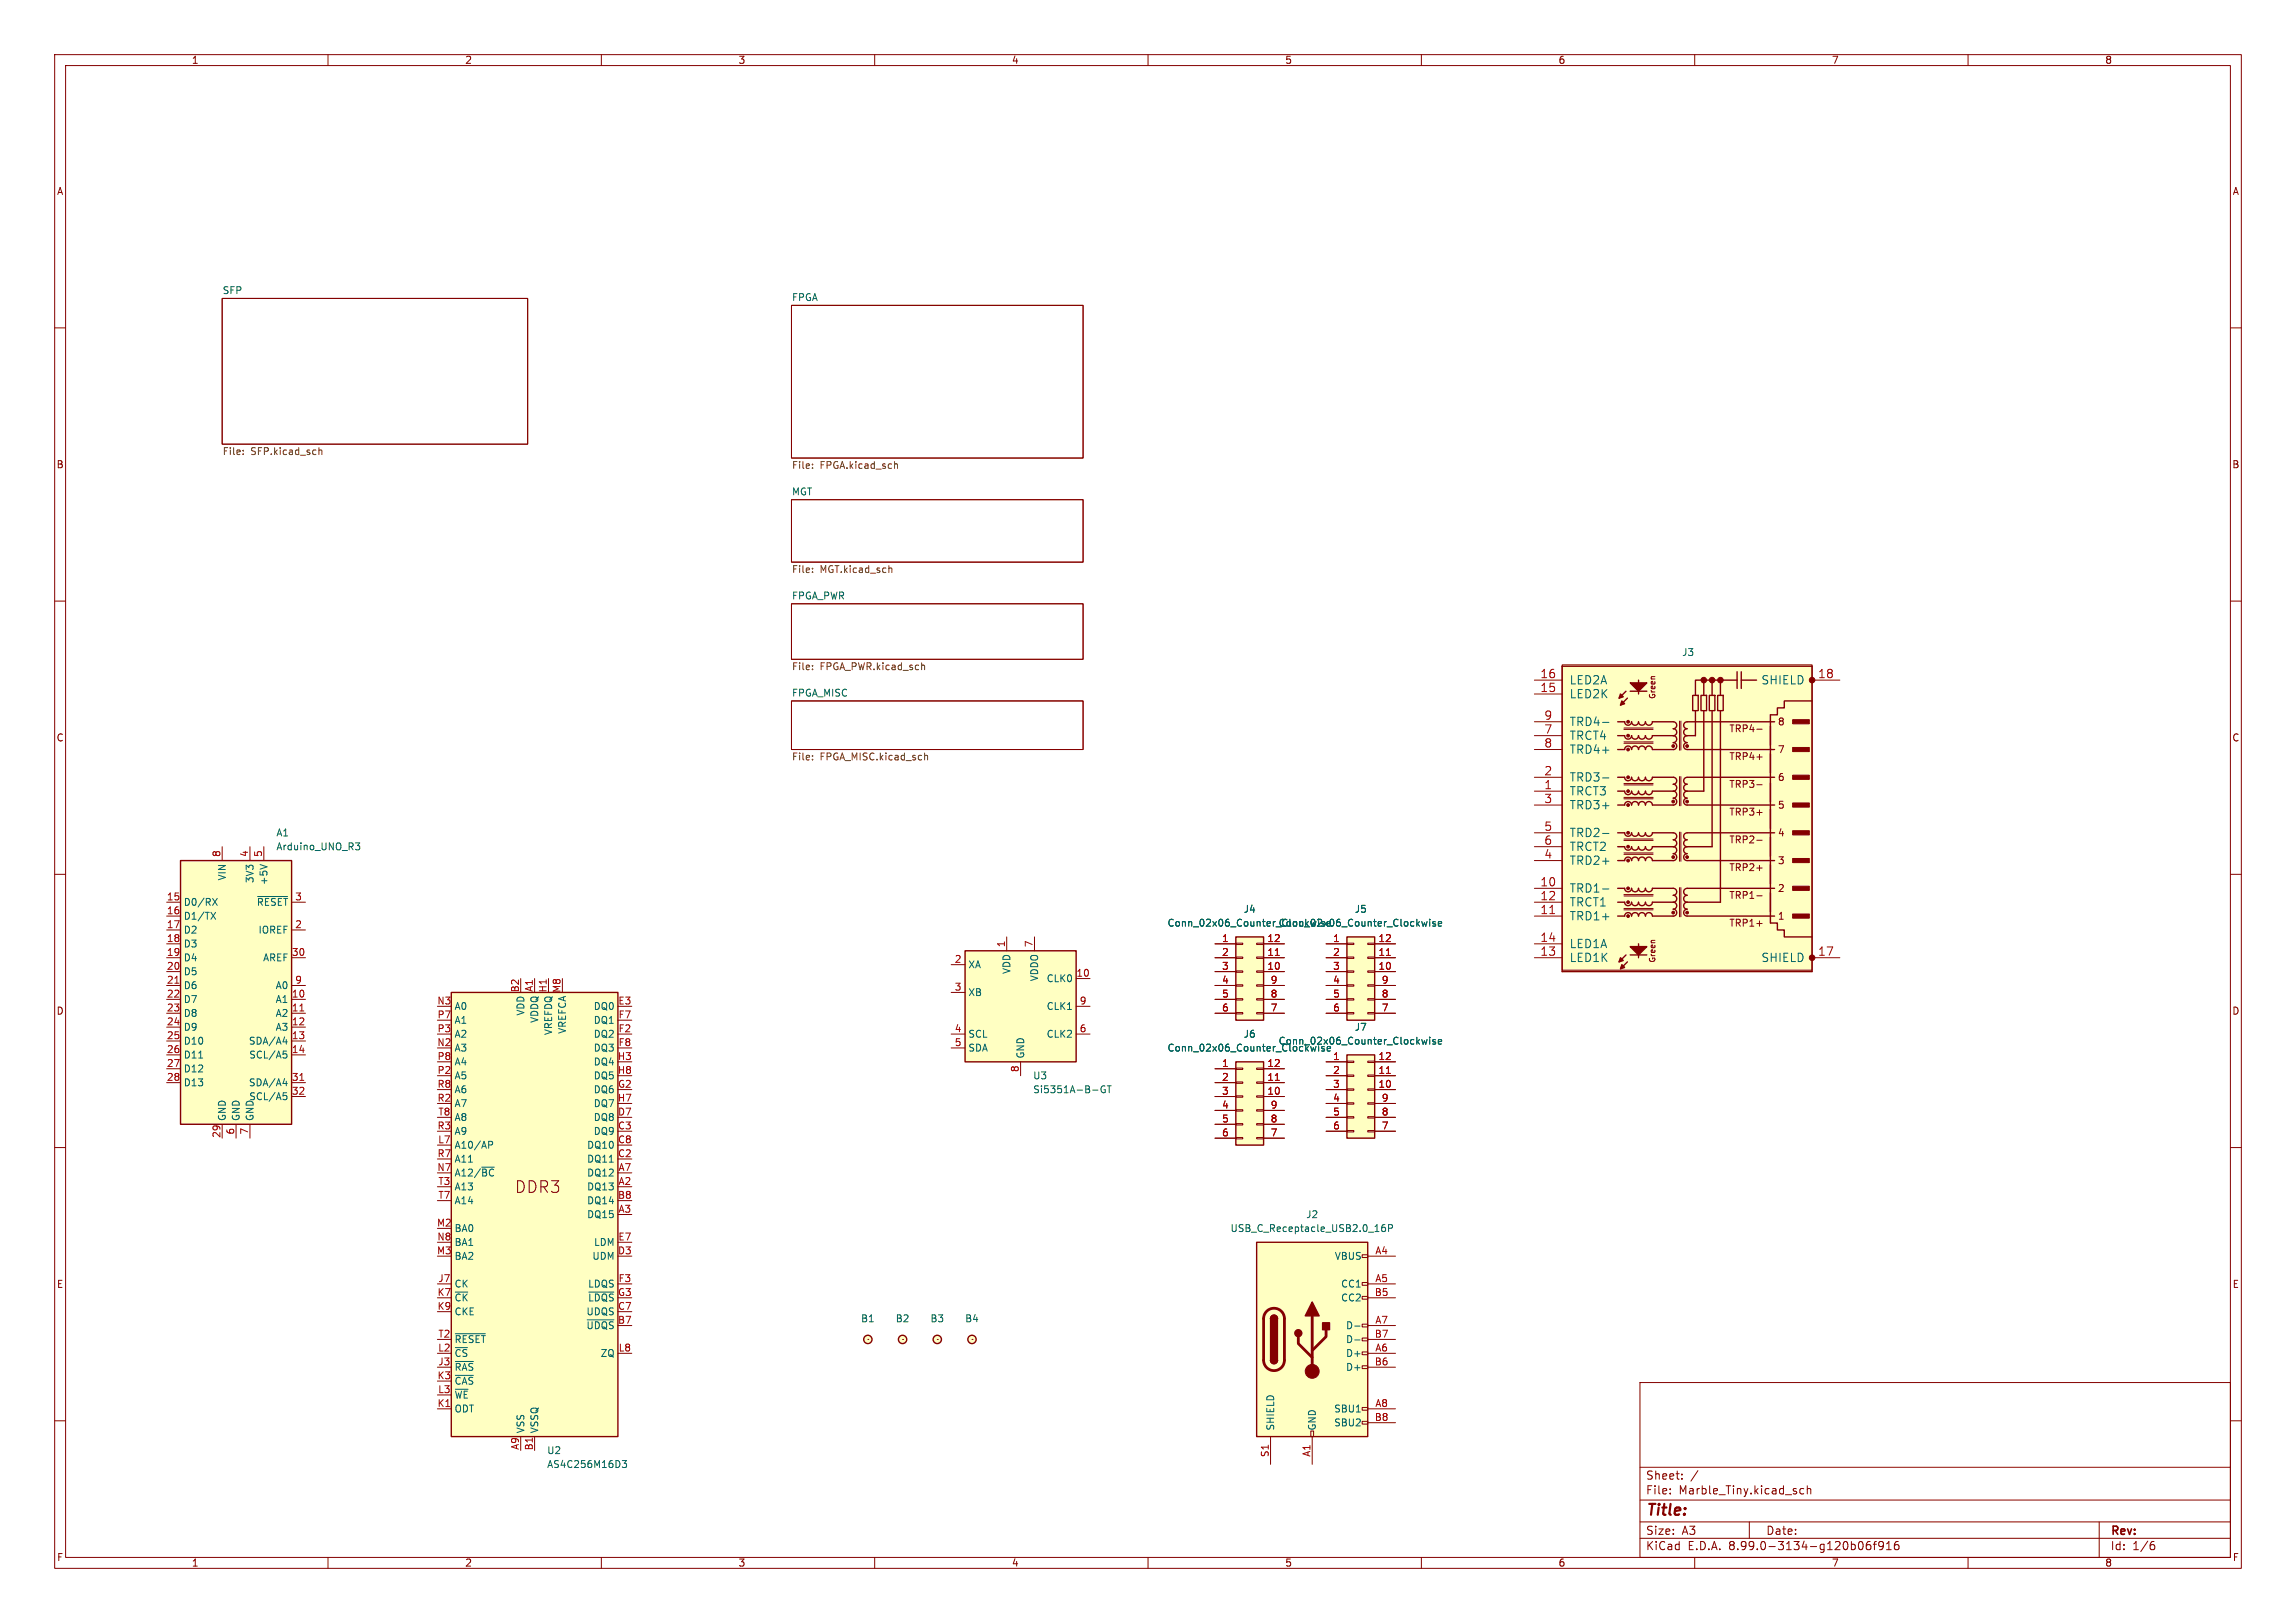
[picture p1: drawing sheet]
<svg xmlns="http://www.w3.org/2000/svg" width="420mm" height="297mm" viewBox="0 0 420 297" stroke-linecap="round" stroke-linejoin="round" font-family="sans-serif">
<defs><g id="words">
<text font-size="3" fill="#840000" x="94.2" y="218.5">DDR3</text>
<text font-size="2.8" fill="#840000" x="301" y="277.9">Title:</text>
<g font-size="2.1" fill="#a90000">
<text x="281.7" y="124.2">16</text>
<text x="332.5" y="124.2">18</text>
<text x="281.7" y="126.7">15</text>
<text x="282.4" y="131.8">9</text>
<text x="282.4" y="134.4">7</text>
<text x="282.4" y="136.9">8</text>
<text x="282.4" y="142">2</text>
<text x="282.4" y="144.5">1</text>
<text x="282.4" y="147.1">3</text>
<text x="282.4" y="152.1">5</text>
<text x="282.4" y="154.7">6</text>
<text x="282.4" y="157.2">4</text>
<text x="281.7" y="162.3">10</text>
<text x="281.7" y="164.8">12</text>
<text x="281.7" y="167.4">11</text>
<text x="281.7" y="172.5">14</text>
<text x="281.7" y="175">13</text>
<text x="332.5" y="175">17</text>
</g>
<g font-size="2.1" fill="#006464">
<text x="287" y="125.5">LED2A</text>
<text x="322.1" y="125.5">SHIELD</text>
<text x="287" y="128">LED2K</text>
<text x="287" y="133.1">TRD4-</text>
<text x="287" y="135.6">TRCT4</text>
<text x="287" y="138.2">TRD4+</text>
<text x="287" y="143.2">TRD3-</text>
<text x="287" y="145.8">TRCT3</text>
<text x="287" y="148.3">TRD3+</text>
<text x="287" y="153.4">TRD2-</text>
<text x="287" y="155.9">TRCT2</text>
<text x="287" y="158.5">TRD2+</text>
<text x="287" y="163.6">TRD1-</text>
<text x="287" y="166.1">TRCT1</text>
<text x="287" y="168.6">TRD1+</text>
<text x="287" y="173.7">LED1A</text>
<text x="287" y="176.3">LED1K</text>
<text x="322.1" y="176.3">SHIELD</text>
</g>
<g font-size="2.1" fill="#840000">
<text x="301" y="273.7">File:</text>
<text x="301" y="271">Sheet:</text>
<text x="307.1" y="273.7">Marble_Tiny.kicad_sch</text>
<text x="301" y="281.1">Size:</text>
<text x="307.6" y="281.1">A3</text>
<text x="323" y="281.1">Date:</text>
<text x="386" y="281.3">Rev:</text>
<text x="301" y="283.9">KiCad</text>
<text x="308.7" y="283.9">E.D.A.</text>
<text x="316.3" y="283.9">8.99.0-3134-g120b06f916</text>
<text x="386" y="283.9">Id:</text>
<text x="390.1" y="283.9">1/6</text>
</g>
<g font-size="1.8" fill="#840000">
<text x="35" y="11.9">1</text>
<text x="85" y="11.9">2</text>
<text x="135" y="11.9">3</text>
<text x="185" y="11.9">4</text>
<text x="235" y="11.9">5</text>
<text x="285" y="11.9">6</text>
<text x="335" y="11.9">7</text>
<text x="385" y="11.9">8</text>
<text x="10.3" y="35.9">A</text>
<text x="408.3" y="35.9">A</text>
<text x="10.3" y="85.9">B</text>
<text x="408.2" y="85.9">B</text>
<text x="10.3" y="135.9">C</text>
<text x="316.2" y="134.2">TRP4-</text>
<text x="325.1" y="132.9">8</text>
<text x="408.2" y="135.9">C</text>
<text x="316.2" y="139.3">TRP4+</text>
<text x="325.1" y="138">7</text>
<text x="325.1" y="143.1">6</text>
<text x="316.2" y="144.4">TRP3-</text>
<text x="316.2" y="149.5">TRP3+</text>
<text x="325.1" y="148.2">5</text>
<text x="316.2" y="154.5">TRP2-</text>
<text x="325.1" y="153.3">4</text>
<text x="316.2" y="159.6">TRP2+</text>
<text x="325.1" y="158.3">3</text>
<text x="316.2" y="164.7">TRP1-</text>
<text x="325.1" y="163.4">2</text>
<text x="316.2" y="169.8">TRP1+</text>
<text x="325.1" y="168.5">1</text>
<text x="10.3" y="185.9">D</text>
<text x="408.2" y="185.9">D</text>
<text x="10.3" y="235.9">E</text>
<text x="408.3" y="235.9">E</text>
<text x="10.3" y="285.9">F</text>
<text x="35" y="286.9">1</text>
<text x="85" y="286.9">2</text>
<text x="135" y="286.9">3</text>
<text x="185" y="286.9">4</text>
<text x="235" y="286.9">5</text>
<text x="285" y="286.9">6</text>
<text x="335" y="286.9">7</text>
<text x="385" y="286.9">8</text>
<text x="408.3" y="285.9">F</text>
</g>
<g font-size="1.8" fill="#006464">
<text x="40.6" y="53.9">SFP</text>
<text x="144.8" y="55.2">FPGA</text>
<text x="144.8" y="90.7">MGT</text>
<text x="144.8" y="109.8">FPGA_PWR</text>
<text x="307.6" y="120.2">J3</text>
<text x="144.8" y="127.6">FPGA_MISC</text>
<text x="50.5" y="153.3">A1</text>
<text x="50.5" y="155.8">Arduino_UNO_R3</text>
<text x="41.5" y="161.2" transform="rotate(-90 41.5 161.2)">VIN</text>
<text x="46.6" y="161.7" transform="rotate(-90 46.6 161.7)">3V3</text>
<text x="33.5" y="166">D0/RX</text>
<text x="46.9" y="166">~{RESET}</text>
<text x="49.1" y="162.1" transform="rotate(-90 49.1 162.1)">+5V</text>
<text x="227.4" y="167.2">J4</text>
<text x="247.7" y="167.2">J5</text>
<text x="33.5" y="168.5">D1/TX</text>
<text x="33.5" y="171">D2</text>
<text x="33.5" y="173.6">D3</text>
<text x="47.2" y="171">IOREF</text>
<text x="213.5" y="169.8">Conn_02x06_Counter_Clockwise</text>
<text x="233.8" y="169.8">Conn_02x06_Counter_Clockwise</text>
<text x="33.5" y="176.1">D4</text>
<text x="33.5" y="178.7">D5</text>
<text x="48" y="176.1">AREF</text>
<text x="177" y="177.4">XA</text>
<text x="185" y="178.3" transform="rotate(-90 185 178.3)">VDD</text>
<text x="190.1" y="179.7" transform="rotate(-90 190.1 179.7)">VDDO</text>
<text x="191.4" y="179.9">CLK0</text>
<text x="33.5" y="181.2">D6</text>
<text x="33.5" y="183.7">D7</text>
<text x="50.3" y="181.2">A0</text>
<text x="50.3" y="183.7">A1</text>
<text x="83.1" y="185">A0</text>
<text x="96.1" y="185.9" transform="rotate(-90 96.1 185.9)">VDD</text>
<text x="108.5" y="185">DQ0</text>
<text x="177" y="182.5">XB</text>
<text x="191.4" y="185">CLK1</text>
<text x="33.5" y="186.3">D8</text>
<text x="33.5" y="188.8">D9</text>
<text x="33.5" y="191.4">D10</text>
<text x="45.4" y="191.4">SDA/A4</text>
<text x="50.3" y="186.3">A2</text>
<text x="50.3" y="188.8">A3</text>
<text x="83.1" y="187.6">A1</text>
<text x="83.1" y="190.1">A2</text>
<text x="98.7" y="187.3" transform="rotate(-90 98.7 187.3)">VDDQ</text>
<text x="101.2" y="189.5" transform="rotate(-90 101.2 189.5)">VREFDQ</text>
<text x="103.7" y="189.3" transform="rotate(-90 103.7 189.3)">VREFCA</text>
<text x="108.5" y="187.6">DQ1</text>
<text x="108.5" y="190.1">DQ2</text>
<text x="177" y="190.1">SCL</text>
<text x="191.4" y="190.1">CLK2</text>
<text x="227.4" y="190.1">J6</text>
<text x="233.8" y="191.4">Conn_02x06_Counter_Clockwise</text>
<text x="247.7" y="188.8">J7</text>
<text x="33.5" y="193.9">D11</text>
<text x="33.5" y="196.4">D12</text>
<text x="45.5" y="193.9">SCL/A5</text>
<text x="83.1" y="192.6">A3</text>
<text x="83.1" y="195.2">A4</text>
<text x="83.1" y="197.7">A5</text>
<text x="108.5" y="192.6">DQ3</text>
<text x="108.5" y="195.2">DQ4</text>
<text x="108.5" y="197.7">DQ5</text>
<text x="177" y="192.6">SDA</text>
<text x="187.6" y="193.8" transform="rotate(-90 187.6 193.8)">GND</text>
<text x="188.9" y="197.7">U3</text>
<text x="213.5" y="192.6">Conn_02x06_Counter_Clockwise</text>
<text x="33.5" y="199">D13</text>
<text x="45.4" y="199">SDA/A4</text>
<text x="45.5" y="201.5">SCL/A5</text>
<text x="83.1" y="200.3">A6</text>
<text x="83.1" y="202.8">A7</text>
<text x="108.5" y="200.3">DQ6</text>
<text x="108.5" y="202.8">DQ7</text>
<text x="188.9" y="200.3">Si5351A-B-GT</text>
<text x="41.5" y="205.2" transform="rotate(-90 41.5 205.2)">GND</text>
<text x="44" y="205.2" transform="rotate(-90 44 205.2)">GND</text>
<text x="46.6" y="205.2" transform="rotate(-90 46.6 205.2)">GND</text>
<text x="83.1" y="205.3">A8</text>
<text x="83.1" y="207.9">A9</text>
<text x="108.5" y="205.3">DQ8</text>
<text x="108.5" y="207.9">DQ9</text>
<text x="83.1" y="210.4">A10/AP</text>
<text x="83.1" y="213">A11</text>
<text x="83.1" y="215.5">A12/~{BC}</text>
<text x="107.3" y="210.4">DQ10</text>
<text x="107.3" y="213">DQ11</text>
<text x="107.3" y="215.5">DQ12</text>
<text x="83.1" y="218">A13</text>
<text x="83.1" y="220.6">A14</text>
<text x="107.3" y="218">DQ13</text>
<text x="107.3" y="220.6">DQ14</text>
<text x="83.1" y="225.7">BA0</text>
<text x="107.3" y="223.1">DQ15</text>
<text x="225" y="225.7">USB_C_Receptacle_USB2.0_16P</text>
<text x="238.8" y="223.1">J2</text>
<text x="83.1" y="228.2">BA1</text>
<text x="83.1" y="230.7">BA2</text>
<text x="108.3" y="230.7">UDM</text>
<text x="108.6" y="228.2">LDM</text>
<text x="244.1" y="230.7">VBUS</text>
<text x="83.1" y="235.8">CK</text>
<text x="83.1" y="238.4">~{CK}</text>
<text x="107.5" y="235.8">LDQS</text>
<text x="107.5" y="238.4">~{LDQS}</text>
<text x="245.2" y="235.8">CC1</text>
<text x="245.2" y="238.4">CC2</text>
<text x="83.1" y="246">~{RESET}</text>
<text x="83.1" y="240.9">CKE</text>
<text x="107.2" y="240.9">UDQS</text>
<text x="107.2" y="243.4">~{UDQS}</text>
<text x="157.4" y="242.2">B1</text>
<text x="163.8" y="242.2">B2</text>
<text x="170.1" y="242.2">B3</text>
<text x="176.5" y="242.2">B4</text>
<text x="246.1" y="243.4">D-</text>
<text x="246.1" y="246">D-</text>
<text x="83.1" y="248.5">~{CS}</text>
<text x="83.1" y="251.1">~{RAS}</text>
<text x="109.8" y="248.5">ZQ</text>
<text x="246.1" y="248.5">D+</text>
<text x="246.1" y="251.1">D+</text>
<text x="83.1" y="253.6">~{CAS}</text>
<text x="83.1" y="256.1">~{WE}</text>
<text x="83.1" y="258.7">ODT</text>
<text x="96.1" y="262.4" transform="rotate(-90 96.1 262.4)">VSS</text>
<text x="98.7" y="262.4" transform="rotate(-90 98.7 262.4)">VSSQ</text>
<text x="233.3" y="261.9" transform="rotate(-90 233.3 261.9)">SHIELD</text>
<text x="240.9" y="261.9" transform="rotate(-90 240.9 261.9)">GND</text>
<text x="244" y="258.7">SBU1</text>
<text x="244" y="261.2">SBU2</text>
<text x="100" y="266.3">U2</text>
<text x="100" y="268.8">AS4C256M16D3</text>
</g>
<g font-size="1.8" fill="#725600">
<text x="40.6" y="83.6">File:</text>
<text x="45.9" y="83.6">SFP.kicad_sch</text>
<text x="144.8" y="86.1">File:</text>
<text x="150" y="86.1">FPGA.kicad_sch</text>
<text x="144.8" y="105.2">File:</text>
<text x="150" y="105.2">MGT.kicad_sch</text>
<text x="144.8" y="123">File:</text>
<text x="150" y="123">FPGA_PWR.kicad_sch</text>
<text x="144.8" y="139.5">File:</text>
<text x="150" y="139.5">FPGA_MISC.kicad_sch</text>
</g>
<g font-size="1.8" fill="#a90000">
<text x="40.4" y="156.9" transform="rotate(-90 40.4 156.9)">8</text>
<text x="45.5" y="156.9" transform="rotate(-90 45.5 156.9)">4</text>
<text x="48" y="156.9" transform="rotate(-90 48 156.9)">5</text>
<text x="30.4" y="164.8">15</text>
<text x="30.4" y="167.4">16</text>
<text x="53.9" y="164.8">3</text>
<text x="30.4" y="169.9">17</text>
<text x="30.4" y="172.5">18</text>
<text x="53.9" y="169.9">2</text>
<text x="183.9" y="173.4" transform="rotate(-90 183.9 173.4)">1</text>
<text x="189" y="173.4" transform="rotate(-90 189 173.4)">7</text>
<text x="223.4" y="172.5">1</text>
<text x="231.7" y="172.5">12</text>
<text x="243.8" y="172.5">1</text>
<text x="252.1" y="172.5">12</text>
<text x="30.4" y="175">19</text>
<text x="30.4" y="177.5">20</text>
<text x="53.3" y="175">30</text>
<text x="174.6" y="176.3">2</text>
<text x="196.8" y="178.8">10</text>
<text x="223.4" y="175">2</text>
<text x="223.4" y="177.5">3</text>
<text x="231.7" y="175">11</text>
<text x="231.7" y="177.5">10</text>
<text x="243.8" y="175">2</text>
<text x="243.8" y="177.5">3</text>
<text x="252.1" y="175">11</text>
<text x="252.1" y="177.5">10</text>
<text x="30.4" y="180.1">21</text>
<text x="30.4" y="182.6">22</text>
<text x="30.4" y="185.2">23</text>
<text x="53.3" y="182.6">10</text>
<text x="53.3" y="185.2">11</text>
<text x="53.9" y="180.1">9</text>
<text x="79.9" y="183.9">N3</text>
<text x="95" y="181.7" transform="rotate(-90 95 181.7)">B2</text>
<text x="97.5" y="181.6" transform="rotate(-90 97.5 181.6)">A1</text>
<text x="100.1" y="181.7" transform="rotate(-90 100.1 181.7)">H1</text>
<text x="102.6" y="181.8" transform="rotate(-90 102.6 181.8)">M8</text>
<text x="113" y="183.9">E3</text>
<text x="174.6" y="181.4">3</text>
<text x="197.4" y="183.9">9</text>
<text x="223.4" y="180.1">4</text>
<text x="223.4" y="182.6">5</text>
<text x="223.4" y="185.2">6</text>
<text x="232.3" y="180.1">9</text>
<text x="232.3" y="182.6">8</text>
<text x="232.3" y="185.2">7</text>
<text x="243.8" y="180.1">4</text>
<text x="243.8" y="182.6">5</text>
<text x="243.8" y="185.2">6</text>
<text x="252.7" y="180.1">9</text>
<text x="252.7" y="182.6">8</text>
<text x="252.7" y="185.2">7</text>
<text x="30.4" y="187.7">24</text>
<text x="30.4" y="190.2">25</text>
<text x="53.3" y="187.7">12</text>
<text x="53.3" y="190.2">13</text>
<text x="79.9" y="191.5">N2</text>
<text x="79.9" y="186.4">P7</text>
<text x="79.9" y="189">P3</text>
<text x="113" y="186.4">F7</text>
<text x="113" y="189">F2</text>
<text x="113" y="191.5">F8</text>
<text x="174.6" y="189">4</text>
<text x="174.6" y="191.5">5</text>
<text x="197.4" y="189">6</text>
<text x="30.4" y="192.8">26</text>
<text x="30.4" y="195.3">27</text>
<text x="30.4" y="197.9">28</text>
<text x="53.3" y="192.8">14</text>
<text x="53.3" y="197.9">31</text>
<text x="79.9" y="194.1">P8</text>
<text x="79.9" y="196.6">P2</text>
<text x="112.9" y="194.1">H3</text>
<text x="112.9" y="196.6">H8</text>
<text x="186.4" y="196.3" transform="rotate(-90 186.4 196.3)">8</text>
<text x="223.4" y="195.3">1</text>
<text x="223.4" y="197.9">2</text>
<text x="231.7" y="195.3">12</text>
<text x="231.7" y="197.9">11</text>
<text x="243.8" y="194.1">1</text>
<text x="243.8" y="196.6">2</text>
<text x="252.1" y="194.1">12</text>
<text x="252.1" y="196.6">11</text>
<text x="53.3" y="200.4">32</text>
<text x="79.9" y="199.1">R8</text>
<text x="79.9" y="201.7">R2</text>
<text x="112.9" y="201.7">H7</text>
<text x="113" y="199.1">G2</text>
<text x="223.4" y="200.4">3</text>
<text x="223.4" y="202.9">4</text>
<text x="231.7" y="200.4">10</text>
<text x="232.3" y="202.9">9</text>
<text x="243.8" y="199.1">3</text>
<text x="243.8" y="201.7">4</text>
<text x="252.1" y="199.1">10</text>
<text x="252.7" y="201.7">9</text>
<text x="40.4" y="208.3" transform="rotate(-90 40.4 208.3)">29</text>
<text x="42.9" y="207.7" transform="rotate(-90 42.9 207.7)">6</text>
<text x="45.5" y="207.7" transform="rotate(-90 45.5 207.7)">7</text>
<text x="79.9" y="206.8">R3</text>
<text x="80.1" y="209.3">L7</text>
<text x="80.1" y="204.2">T8</text>
<text x="113" y="204.2">D7</text>
<text x="113" y="206.8">C3</text>
<text x="113" y="209.3">C8</text>
<text x="223.4" y="205.5">5</text>
<text x="223.4" y="208">6</text>
<text x="232.3" y="205.5">8</text>
<text x="232.3" y="208">7</text>
<text x="243.8" y="204.2">5</text>
<text x="243.8" y="206.8">6</text>
<text x="252.7" y="204.2">8</text>
<text x="252.7" y="206.8">7</text>
<text x="79.9" y="214.4">N7</text>
<text x="79.9" y="211.8">R7</text>
<text x="113" y="211.8">C2</text>
<text x="113" y="214.4">A7</text>
<text x="80.1" y="216.9">T3</text>
<text x="80.1" y="219.5">T7</text>
<text x="113" y="219.5">B8</text>
<text x="113" y="216.9">A2</text>
<text x="113" y="222">A3</text>
<text x="79.8" y="224.5">M2</text>
<text x="79.9" y="227.1">N8</text>
<text x="113" y="227.1">E7</text>
<text x="79.8" y="229.6">M3</text>
<text x="113" y="229.6">D3</text>
<text x="251.5" y="229.6">A4</text>
<text x="79.9" y="237.2">K7</text>
<text x="79.9" y="239.8">K9</text>
<text x="80.1" y="234.7">J7</text>
<text x="113" y="237.2">G3</text>
<text x="113" y="239.8">C7</text>
<text x="113" y="234.7">F3</text>
<text x="251.4" y="237.2">B5</text>
<text x="251.5" y="234.7">A5</text>
<text x="80.1" y="244.9">T2</text>
<text x="113" y="242.3">B7</text>
<text x="251.4" y="244.9">B7</text>
<text x="251.5" y="242.3">A7</text>
<text x="80.1" y="247.4">L2</text>
<text x="80.1" y="249.9">J3</text>
<text x="113.1" y="247.4">L8</text>
<text x="251.4" y="249.9">B6</text>
<text x="251.5" y="247.4">A6</text>
<text x="79.9" y="252.5">K3</text>
<text x="79.9" y="257.6">K1</text>
<text x="80.1" y="255">L3</text>
<text x="251.5" y="257.6">A8</text>
<text x="251.4" y="260.1">B8</text>
<text x="95" y="265.4" transform="rotate(-90 95 265.4)">A9</text>
<text x="97.5" y="265.5" transform="rotate(-90 97.5 265.5)">B1</text>
<text x="232.2" y="266.7" transform="rotate(-90 232.2 266.7)">S1</text>
<text x="239.8" y="266.7" transform="rotate(-90 239.8 266.7)">A1</text>
</g>
<g font-size="1.4" fill="#840000">
<text x="303" y="128" transform="rotate(-90 303 128)">Green</text>
<text x="303" y="176.3" transform="rotate(-90 303 176.3)">Green</text>
</g>
</g></defs>
<g fill="none" stroke="#840000" stroke-width=".18">
<path d="M10 10h400v277h-400zM12 12h396v273h-396zM60 10v2M110 10v2M160 10v2M210 10v2M260 10v2M310 10v2M360 10v2M40.6 54.6h55.9v26.7h-55.9zM144.8 55.9h53.3v27.9h-53.3zM10 60h2"/>
<path d="M408 60h2M144.8 91.4h53.3v11.5h-53.3zM10 110h2M144.8 110.5h53.3v10.2h-53.3zM408 110h2M144.8 128.3h53.3v8.9h-53.3zM10 160h2M408 160h2M10 210h2M408 210h2M165.1 245.1h.1M300 253h108v32h-108z"/>
<path d="M10 260h2M300 278.5h108M300 274.5h108M300 268.5h108M305.5 273.2v.2M305.5 272.5v.1M307.7 270.5v.2M307.7 269.8v.1M310.6 269.1l-1.3 1.9M320 278.5v3M329.9 272.5l-.4-.1-.3 .3v.4l.2 .2h.5M330.6 272.5l.2-.1 .4 .1v.9"/>
<path d="M330.6 271.9v1.5M384 278.5v6.5M408 260h2M60 285v2M110 285v2M160 285v2M210 285v2M260 285v2M300 281.5h108M310 285v2M342.1 282.1a.59 .59 0 0 0-.7 .6v.6l.1 .2 .4 .1 .3-.2v-.5l-.1-.2h-.4l-.3 .2M342.7 282.6h.5"/>
<path d="M343.2 282.1l-.3 .2v1.3M344.5 282.7l-.3 .3h-.3l-.2-.3 .1-.5 .4-.1 .2 .1a.99 .99 0 0 1-.3 1.4h-.3M345.1 283.6h.8M345.1 282.5l.4-.4v1.5M347.2 282.1a.59 .59 0 0 0-.7 .6v.6l.2 .2 .4 .1 .2-.2 .1-.5-.2-.2h-.4l-.3 .2M360 285v2M393.6 282.7h.4l.2 .2-.1 .5-.5 .2M394 282.1l-.4 .1"/>
</g>
<g fill="none" stroke="#725600" stroke-width=".18">
<path d="M44.5 83.1v.1M44.5 82.4v.1M58.3 81.9v1.3M58.3 82.5l.2-.2 .3 .1 .1 .8M148.6 85.6v.1M148.6 84.9v.2M163.6 85l.2-.1h.3l.1 .8M148.6 104v.1M148.6 104.7v.1M162.8 103.9l.3 .2v.7M148.6 121.8v.1M148.6 122.4v.2"/>
<path d="M148.6 138.3v.1M148.6 138.9v.2M168.8 121.7l.3 .2v.7M169.1 137.8v1.3M169.1 138.3l.2-.1 .3 .1 .1 .8"/>
</g>
<circle cx="165.1" cy="245.1" r=".76" fill="#ffffc2" stroke="#ffffc2" stroke-width=".18"/>
<circle cx="165.1" cy="245.1" r=".76" fill="none" stroke="#840000" stroke-width=".25"/>
<path d="M82.5 181.6h30.5v81.3h-30.5z" fill="#ffffc2"/>
<g fill="none" stroke="#840000" stroke-width=".25">
<path d="M82.5 181.6h30.5v81.3h-30.5z"/>
<circle cx="158.7" cy="245.1" r=".76"/>
<circle cx="171.4" cy="245.1" r=".76"/>
<circle cx="177.8" cy="245.1" r=".76"/>
</g>
<path d="M89.4 208.9h.5l.2 .2-.1 .4h-.6M107.7 236.4h4.6M83.3 244.1h5.5M83.3 249.1h3.3M83.3 251.7h3.3M107.4 241.5h4.9M113.8 267.3h.8l-.4 .5 .3 .1v.5l-.1 .1-.6-.1" fill="none" stroke="#006464" stroke-width=".18"/>
<path d="M97.8 179.1v2.5M100.3 179.1v2.5M80 234.9h2.5M80 250.2h2.5M80 257.8h2.5M158.7 245.1h.1M171.4 245.1h.1M177.8 245.1h.1M97.8 262.9v2.5" fill="none" stroke="#840000" stroke-width=".18"/>
<g fill="#ffffc2" stroke="#ffffc2" stroke-width=".18">
<circle cx="158.7" cy="245.1" r=".76"/>
<circle cx="171.4" cy="245.1" r=".76"/>
<circle cx="177.8" cy="245.1" r=".76"/>
</g>
<path d="M33 157.5h20.3v48.2h-20.3z" fill="#ffffc2"/>
<path d="M33 157.5h20.3v48.2h-20.3z" fill="none" stroke="#840000" stroke-width=".25"/>
<g fill="none" stroke="#840000" stroke-width=".18">
<path d="M40.6 154.9v2.6M45.7 154.9v2.6M48.3 154.9v2.6M30.5 165.1h2.5M30.5 167.6h2.5M30.5 170.2h2.5M30.5 172.7h2.5M30.5 175.3h2.5M30.5 177.8h2.5M53.3 165.1h2.6M53.3 170.2h2.6M53.3 175.3h2.6"/>
<path d="M30.5 180.3h2.5M30.5 182.9h2.5M30.5 185.4h2.5M30.5 188h2.5M30.5 190.5h2.5M30.5 193h2.5M30.5 195.6h2.5M30.5 198.1h2.5M53.3 180.3h2.6M53.3 182.9h2.6M53.3 185.4h2.6M53.3 188h2.6"/>
<path d="M53.3 190.5h2.6M53.3 193h2.6M53.3 198.1h2.6M40.6 205.7v2.6M43.2 205.7v2.6M45.7 205.7v2.6M53.3 200.7h2.6"/>
</g>
<g fill="none" stroke="#006464" stroke-width=".18">
<path d="M47.6 158.2l1.2 .4M65 154.2h.8l-.4 .5 .3 .2 .1 .4-.2 .2h-.4M38.6 166.9l.8 1.3M38.9 164.4l.8 1.3M39.4 166.9l-.8 1.3M39.7 164.4l-.8 1.3M47.1 164.1h5.5M36.3 193.6h.8M51.8 190.7h.8M51.8 198.3h.8M51.8 192.3h.6M51.8 200h.6"/>
<path d="M51.9 192.8h.3l.3 .3-.1 .5h-.5M52.4 190.2v.9M52.4 197.9v.8M51.9 200.5h.3l.3 .2-.1 .5h-.5"/>
</g>
<path d="M32 179.9h.7M54.9 185h.7M54.9 197.7h.7" fill="none" stroke="#a90000" stroke-width=".18"/>
<path d="M176.5 174h20.3v20.3h-20.3z" fill="#ffffc2"/>
<path d="M176.5 174h20.3v20.3h-20.3z" fill="none" stroke="#840000" stroke-width=".25"/>
<path d="M174 176.5h2.5M184.1 171.5v2.5M189.2 171.5v2.5M196.8 179.1h2.6M174 181.6h2.5M174 189.2h2.5M174 191.8h2.5M186.7 194.3v2.6M196.8 189.2h2.6M196.8 184.2h2.6" fill="none" stroke="#840000" stroke-width=".18"/>
<path d="M202.1 198.8a.59 .59 0 0 0-.7 .5 .59 .59 0 0 0 .7 .6l.1-.5h-.3M202.5 198.7h.8M202.9 198.7v1.3" fill="none" stroke="#006464" stroke-width=".18"/>
<path d="M226.1 194.3h5v15.3h-5z" fill="#ffffc2"/>
<path d="M226.1 194.3h5v15.3h-5z" fill="none" stroke="#840000" stroke-width=".25"/>
<g fill="none" stroke="#840000" stroke-width=".18">
<path d="M222.2 195.6h3.9M222.2 198.1h3.9M226.1 195.5h1.2v.2h-1.2zM226.1 198h1.2v.2h-1.2zM229.9 195.5h1.2v.2h-1.2zM229.9 198h1.2v.2h-1.2zM231.1 195.6h3.8M231.1 198.1h3.8M222.2 200.7h3.9M222.2 203.2h3.9M222.2 205.7h3.9M222.2 208.3h3.9"/>
<path d="M226.1 200.5h1.2v.3h-1.2zM226.1 203.1h1.2v.2h-1.2zM226.1 205.6h1.2v.3h-1.2zM226.1 208.2h1.2v.2h-1.2zM229.9 200.5h1.2v.3h-1.2zM229.9 203.1h1.2v.2h-1.2zM229.9 205.6h1.2v.3h-1.2zM229.9 208.2h1.2v.2h-1.2zM231.1 200.7h3.8M231.1 203.2h3.8M231.1 205.7h3.8M231.1 208.3h3.8"/>
</g>
<path d="M233.3 197.7h.7" fill="none" stroke="#a90000" stroke-width=".18"/>
<path d="M240.7 191.5l-.2 .8-.3-.6M241.2 191.5v.8M242.3 192.2l-.2 .1h-.3M242.8 192.2l.2 .1h.3" fill="none" stroke="#006464" stroke-width=".18"/>
<path d="M226.1 171.5h5v15.2h-5z" fill="#ffffc2"/>
<path d="M226.1 171.5h5v15.2h-5z" fill="none" stroke="#840000" stroke-width=".25"/>
<g fill="none" stroke="#840000" stroke-width=".18">
<path d="M222.2 172.7h3.9M222.2 175.3h3.9M222.2 177.8h3.9M226.1 172.6h1.2v.2h-1.2zM226.1 175.1h1.2v.3h-1.2zM226.1 177.7h1.2v.2h-1.2zM229.9 172.6h1.2v.2h-1.2zM229.9 175.1h1.2v.3h-1.2zM229.9 177.7h1.2v.2h-1.2zM231.1 172.7h3.8M231.1 175.3h3.8M231.1 177.8h3.8"/>
<path d="M222.2 180.3h3.9M222.2 182.9h3.9M222.2 185.4h3.9M226.1 180.2h1.2v.3h-1.2zM226.1 182.8h1.2v.2h-1.2zM226.1 185.3h1.2v.2h-1.2zM229.9 180.2h1.2v.3h-1.2zM229.9 182.8h1.2v.2h-1.2zM229.9 185.3h1.2v.2h-1.2zM231.1 180.3h3.8M231.1 182.9h3.8M231.1 185.4h3.8"/>
</g>
<path d="M233.3 174.8h.7" fill="none" stroke="#a90000" stroke-width=".18"/>
<path d="M285.7 121.7h45.8v55.8h-45.8z" fill="#ffffc2"/>
<g fill="none" stroke="#840000" stroke-width=".18">
<path d="M280.7 124.5h5M280.7 127h5M280.7 132.1h5M280.7 134.6h5M280.7 137.2h5M285.7 121.7h45.8v55.8h-45.8zM297.1 133.2h5.3M297.1 133.5h5.3M297.1 135.8h5.3M297.1 136h5.3M307.2 132v5.3M307.5 132v5.3"/>
<path d="M321.4 133.4h.9M331.5 124.5h5M280.7 142.2h5M280.7 144.8h5M280.7 147.3h5M280.7 152.4h5M280.7 154.9h5M280.7 157.5h5M297.1 143.4h5.3M297.1 143.6h5.3M297.1 145.9h5.3M297.1 146.2h5.3"/>
<path d="M297.1 153.5h5.3M297.1 153.8h5.3M297.1 156.1h5.3M297.1 156.3h5.3M307.2 142.1v5.3M307.2 152.3v5.3M307.5 142.1v5.3M307.5 152.3v5.3M321.4 143.6h.9M321.4 153.8h.9M280.7 162.6h5M280.7 165.1h5"/>
<path d="M280.7 167.6h5M280.7 172.7h5M280.7 175.3h5M297.1 163.7h5.3M297.1 164h5.3M297.1 166.2h5.3M297.1 166.5h5.3M307.2 162.4v5.4M307.5 162.4v5.4M321.4 163.9h.9M331.5 175.3h5"/>
</g>
<g fill="none" stroke="#840000" stroke-width=".25">
<path d="M285.7 121.9h45.8v55.9h-45.8zM295.9 132.1h1.3a.63 .63 0 0 0 .6 .6 .63 .63 0 0 0 .6-.6 .63 .63 0 0 0 .7 .6 .63 .63 0 0 0 .6-.6 .63 .63 0 0 0 .7 .6 .63 .63 0 0 0 .6-.6 .63 .63 0 0 0 .6 .6 .63 .63 0 0 0 .7-.6h3.8a.64 .64 0 0 1 .6 .6 .64 .64 0 0 1-.6 .7 .64 .64 0 0 1 .6 .6 .64 .64 0 0 1-.6 .6M295.9 134.6h1.3a.63 .63 0 0 0 .6 .7 .63 .63 0 0 0 .6-.7 .63 .63 0 0 0 .7 .7 .63 .63 0 0 0 .6-.7 .63 .63 0 0 0 .7 .7 .63 .63 0 0 0 .6-.7 .63 .63 0 0 0 .6 .7 .63 .63 0 0 0 .7-.7h3.8M295.9 137.2h1.3a.63 .63 0 0 1 .6-.7 .63 .63 0 0 1 .6 .7 .63 .63 0 0 1 .7-.7 .63 .63 0 0 1 .6 .7 .63 .63 0 0 1 .7-.7 .63 .63 0 0 1 .6 .7 .63 .63 0 0 1 .6-.7 .63 .63 0 0 1 .7 .7h3.8M297.4 126.5l-1.2 1.3M297.7 127.8l-1.3 1.2M298.2 126.5h3M299.7 124.5v2.5M306.1 134.6a.64 .64 0 0 1 .6 .7 .64 .64 0 0 1-.6 .6 .64 .64 0 0 1 .6 .6 .64 .64 0 0 1-.6 .7M308.6 134.6a.63 .63 0 0 0-.6 .7 .63 .63 0 0 0 .6 .6 .64 .64 0 0 0-.6 .6 .64 .64 0 0 0 .6 .7h16M309.6 127.3h1v2.7h-1zM310.1 127.3v-2.8h4.6v2.8"/>
<path d="M310.1 130v4.6h-1.5M311.1 127.3h1.1v2.7h-1.1zM311.7 130v14.8h-3.1M311.7 124.5v2.8M312.7 127.3h1v2.7h-1zM313.2 130v24.9h-4.6M313.2 124.5v2.8M314.2 127.3h1v2.7h-1zM314.7 130v35.1h-6.1M314.7 124.5h3.1M317.8 122.9v3.1M318.5 124.5h2.8"/>
<path d="M318.5 122.9v3.1M324.6 132.1h-16a.63 .63 0 0 0-.6 .6 .63 .63 0 0 0 .6 .7 .64 .64 0 0 0-.6 .6 .64 .64 0 0 0 .6 .6M331.5 128.3h-5.1v1.2h-1.3v1.3h-1.3v38.1h1.3v1.3h1.3v1.3h5.1M295.9 142.2h1.3a.63 .63 0 0 0 .6 .7 .63 .63 0 0 0 .6-.7 .63 .63 0 0 0 .7 .7 .63 .63 0 0 0 .6-.7 .63 .63 0 0 0 .7 .7 .63 .63 0 0 0 .6-.7 .63 .63 0 0 0 .6 .7 .63 .63 0 0 0 .7-.7h3.8a.64 .64 0 0 1 .6 .7 .64 .64 0 0 1-.6 .6 .64 .64 0 0 1 .6 .7 .64 .64 0 0 1-.6 .6M295.9 144.8h1.3a.63 .63 0 0 0 .6 .6 .63 .63 0 0 0 .6-.6 .63 .63 0 0 0 .7 .6 .63 .63 0 0 0 .6-.6 .63 .63 0 0 0 .7 .6 .63 .63 0 0 0 .6-.6 .63 .63 0 0 0 .6 .6 .63 .63 0 0 0 .7-.6h3.8M295.9 147.3h1.3a.63 .63 0 0 1 .6-.6 .63 .63 0 0 1 .6 .6 .63 .63 0 0 1 .7-.6 .63 .63 0 0 1 .6 .6 .63 .63 0 0 1 .7-.6 .63 .63 0 0 1 .6 .6 .63 .63 0 0 1 .6-.6 .63 .63 0 0 1 .7 .6h3.8M295.9 152.4h1.3a.63 .63 0 0 0 .6 .6 .63 .63 0 0 0 .6-.6 .63 .63 0 0 0 .7 .6 .63 .63 0 0 0 .6-.6 .63 .63 0 0 0 .7 .6 .63 .63 0 0 0 .6-.6 .63 .63 0 0 0 .6 .6 .63 .63 0 0 0 .7-.6h3.8a.64 .64 0 0 1 .6 .6 .64 .64 0 0 1-.6 .7M295.9 154.9h1.3a.63 .63 0 0 0 .6 .7 .63 .63 0 0 0 .6-.7 .63 .63 0 0 0 .7 .7 .63 .63 0 0 0 .6-.7 .63 .63 0 0 0 .7 .7 .63 .63 0 0 0 .6-.7 .63 .63 0 0 0 .6 .7 .63 .63 0 0 0 .7-.7h3.8M306.1 154.9a.64 .64 0 0 1 .6 .7 .64 .64 0 0 1-.6 .6 .64 .64 0 0 1 .6 .6 .64 .64 0 0 1-.6 .7h-3.8a.63 .63 0 0 0-.7-.7 .63 .63 0 0 0-.6 .7 .63 .63 0 0 0-.6-.7 .63 .63 0 0 0-.7 .7 .63 .63 0 0 0-.6-.7 .63 .63 0 0 0-.7 .7 .63 .63 0 0 0-.6-.7 .63 .63 0 0 0-.6 .7h-1.3M306.1 144.8a.64 .64 0 0 1 .6 .6 .64 .64 0 0 1-.6 .7 .64 .64 0 0 1 .6 .6 .64 .64 0 0 1-.6 .6M306.1 153.7a.64 .64 0 0 1 .6 .6 .64 .64 0 0 1-.6 .6M308.6 142.2a.63 .63 0 0 0-.6 .7 .63 .63 0 0 0 .6 .6 .64 .64 0 0 0-.6 .6 .64 .64 0 0 0 .6 .7"/>
<path d="M308.6 144.8a.63 .63 0 0 0-.6 .6 .63 .63 0 0 0 .6 .7 .64 .64 0 0 0-.6 .6 .64 .64 0 0 0 .6 .6h16M308.6 153.7a.63 .63 0 0 0-.6 .6 .63 .63 0 0 0 .6 .6M308.6 154.9a.63 .63 0 0 0-.6 .7 .63 .63 0 0 0 .6 .6 .64 .64 0 0 0-.6 .6 .64 .64 0 0 0 .6 .7h16M308.6 142.2h16M324.6 152.4h-16a.63 .63 0 0 0-.6 .6 .63 .63 0 0 0 .6 .7M295.9 162.6h1.3a.63 .63 0 0 0 .6 .6 .63 .63 0 0 0 .6-.6 .63 .63 0 0 0 .7 .6 .63 .63 0 0 0 .6-.6 .63 .63 0 0 0 .7 .6 .63 .63 0 0 0 .6-.6 .63 .63 0 0 0 .6 .6 .63 .63 0 0 0 .7-.6h3.8a.64 .64 0 0 1 .6 .6 .64 .64 0 0 1-.6 .6 .64 .64 0 0 1 .6 .7 .64 .64 0 0 1-.6 .6M295.9 165.1h1.3a.63 .63 0 0 0 .6 .6 .63 .63 0 0 0 .6-.6 .63 .63 0 0 0 .7 .6 .63 .63 0 0 0 .6-.6 .63 .63 0 0 0 .7 .6 .63 .63 0 0 0 .6-.6 .63 .63 0 0 0 .6 .6 .63 .63 0 0 0 .7-.6h3.8M297.4 174.8l-1.2 1.2M297.7 176l-1.3 1.3M298.2 174.8h3M299.7 172.7v2.6M306.1 165.1a.64 .64 0 0 1 .6 .6 .64 .64 0 0 1-.6 .7 .64 .64 0 0 1 .6 .6 .64 .64 0 0 1-.6 .6h-3.8a.63 .63 0 0 0-.7-.6 .63 .63 0 0 0-.6 .6 .63 .63 0 0 0-.6-.6 .63 .63 0 0 0-.7 .6 .63 .63 0 0 0-.6-.6 .63 .63 0 0 0-.7 .6 .63 .63 0 0 0-.6-.6 .63 .63 0 0 0-.6 .6h-1.3"/>
<path d="M308.6 165.1a.63 .63 0 0 0-.6 .6 .63 .63 0 0 0 .6 .7 .64 .64 0 0 0-.6 .6 .64 .64 0 0 0 .6 .6h16M324.6 162.6h-16a.63 .63 0 0 0-.6 .6 .63 .63 0 0 0 .6 .6 .64 .64 0 0 0-.6 .7 .64 .64 0 0 0 .6 .6"/>
</g>
<g fill="#840000" stroke="#840000" stroke-width=".25">
<path d="M296.4 127l.5 .5-.7 .3z"/>
<path d="M296.4 175.3l.5 .5-.7 .2z"/>
<path d="M296.7 128.3l.5 .5-.8 .2z"/>
<path d="M296.7 176.5l.5 .5-.8 .3z"/>
<path d="M298.2 125h3l-1.5 1.5z"/>
<path d="M298.2 173.2h3l-1.5 1.6z"/>
</g>
<g fill="#840000" stroke="#840000" stroke-width=".18">
<path d="M327.9 131.7h3.1v.8h-3.1z"/>
<path d="M327.9 136.8h3.1v.7h-3.1z"/>
<path d="M327.9 141.9h3.1v.7h-3.1z"/>
<path d="M327.9 146.9h3.1v.8h-3.1z"/>
<path d="M327.9 152h3.1v.8h-3.1z"/>
<path d="M327.9 157.1h3.1v.8h-3.1z"/>
<path d="M327.9 162.2h3.1v.7h-3.1z"/>
<path d="M327.9 167.3h3.1v.7h-3.1z"/>
<circle cx="297.8" cy="132.1" r=".25"/>
<circle cx="297.8" cy="134.6" r=".25"/>
<circle cx="297.8" cy="137.2" r=".25"/>
<circle cx="297.8" cy="142.2" r=".25"/>
<circle cx="297.8" cy="144.8" r=".25"/>
<circle cx="297.8" cy="147.3" r=".25"/>
<circle cx="297.8" cy="152.4" r=".25"/>
<circle cx="297.8" cy="154.9" r=".25"/>
<circle cx="297.8" cy="157.5" r=".25"/>
<circle cx="297.8" cy="162.6" r=".25"/>
<circle cx="297.8" cy="165.1" r=".25"/>
<circle cx="297.8" cy="167.6" r=".25"/>
<circle cx="306.1" cy="136.5" r=".25"/>
<circle cx="306.1" cy="146.7" r=".25"/>
<circle cx="306.1" cy="156.8" r=".25"/>
<circle cx="306.1" cy="167" r=".25"/>
<circle cx="308.6" cy="136.5" r=".25"/>
<circle cx="308.6" cy="146.7" r=".25"/>
<circle cx="308.6" cy="156.8" r=".25"/>
<circle cx="308.6" cy="167" r=".25"/>
<circle cx="311.7" cy="124.5" r=".51"/>
<circle cx="313.2" cy="124.5" r=".51"/>
<circle cx="314.7" cy="124.5" r=".51"/>
<circle cx="331.5" cy="124.5" r=".51"/>
<circle cx="331.5" cy="175.3" r=".51"/>
</g>
<path d="M293.1 132.2h1.2M293.1 142.4h1.2M293.1 152.5h1.2M293.1 162.7h1.2" fill="none" stroke="#006464" stroke-width=".18"/>
<path d="M283.5 167.2h.9" fill="none" stroke="#a90000" stroke-width=".18"/>
<path d="M246.4 171.5h5.1v15.2h-5.1z" fill="#ffffc2"/>
<path d="M246.4 171.5h5.1v15.2h-5.1z" fill="none" stroke="#840000" stroke-width=".25"/>
<g fill="none" stroke="#840000" stroke-width=".18">
<path d="M242.6 172.7h3.8M242.6 175.3h3.8M242.6 177.8h3.8M246.4 172.6h1.2v.2h-1.2zM246.4 175.1h1.2v.3h-1.2zM246.4 177.7h1.2v.2h-1.2zM250.2 172.6h1.3v.2h-1.3zM250.2 175.1h1.3v.3h-1.3zM250.2 177.7h1.3v.2h-1.3zM251.5 172.7h3.8M251.5 175.3h3.8M251.5 177.8h3.8"/>
<path d="M242.6 180.3h3.8M242.6 182.9h3.8M242.6 185.4h3.8M246.4 180.2h1.2v.3h-1.2zM246.4 182.8h1.2v.2h-1.2zM246.4 185.3h1.2v.2h-1.2zM250.2 180.2h1.3v.3h-1.3zM250.2 182.8h1.3v.2h-1.3zM250.2 185.3h1.3v.2h-1.3zM251.5 180.3h3.8M251.5 182.9h3.8M251.5 185.4h3.8"/>
</g>
<path d="M253.6 174.8h.7" fill="none" stroke="#a90000" stroke-width=".18"/>
<path d="M261 168.6l-.2 .9-.2-.6M261.5 168.2v.1M261.5 168.6v.9M262.6 168.7l-.3-.1-.2 .2v.2l.5 .1v.3h-.5M263.1 169.1l.6-.2-.1-.2-.3-.1-.2 .2 .1 .6h.4" fill="none" stroke="#006464" stroke-width=".18"/>
<path d="M246.4 193h5.1v15.3h-5.1z" fill="#ffffc2"/>
<path d="M246.4 193h5.1v15.3h-5.1z" fill="none" stroke="#840000" stroke-width=".25"/>
<g fill="none" stroke="#840000" stroke-width=".18">
<path d="M242.6 194.3h3.8M242.6 196.9h3.8M242.6 199.4h3.8M246.4 194.2h1.2v.2h-1.2zM246.4 196.7h1.2v.3h-1.2zM246.4 199.3h1.2v.2h-1.2zM250.2 194.2h1.3v.2h-1.3zM250.2 196.7h1.3v.3h-1.3zM250.2 199.3h1.3v.2h-1.3zM251.5 194.3h3.8M251.5 196.9h3.8M251.5 199.4h3.8"/>
<path d="M242.6 201.9h3.8M242.6 204.5h3.8M242.6 207h3.8M246.4 201.8h1.2v.3h-1.2zM246.4 204.3h1.2v.3h-1.2zM246.4 206.9h1.2v.2h-1.2zM250.2 201.8h1.3v.3h-1.3zM250.2 204.3h1.3v.3h-1.3zM250.2 206.9h1.3v.2h-1.3zM251.5 201.9h3.8M251.5 204.5h3.8M251.5 207h3.8"/>
</g>
<path d="M253.6 196.4h.7" fill="none" stroke="#a90000" stroke-width=".18"/>
<path d="M261 190.2l-.2 .9-.2-.6M261.5 189.8v.1M261.5 190.2v.9M262.6 190.3l-.3-.1-.2 .2v.2l.5 .1v.3h-.5M263.1 190.7l.6-.2-.1-.2-.3-.1-.2 .2 .1 .6h.4" fill="none" stroke="#006464" stroke-width=".18"/>
<path d="M229.9 227.3h20.3v35.6h-20.3z" fill="#ffffc2"/>
<g fill="none" stroke="#840000" stroke-width=".18">
<path d="M222.2 172.7h3.9M222.2 175.3h3.9M222.2 177.8h3.9M231.1 172.7h3.8M231.1 175.3h3.8M231.1 177.8h3.8M242.6 172.7h3.8M242.6 175.3h3.8M242.6 177.8h3.8M251.5 172.7h3.8M251.5 175.3h3.8M251.5 177.8h3.8"/>
<path d="M222.2 195.6h3.9M222.2 198.1h3.9M222.2 180.3h3.9M222.2 182.9h3.9M222.2 185.4h3.9M231.1 195.6h3.8M231.1 198.1h3.8M231.1 180.3h3.8M231.1 182.9h3.8M231.1 185.4h3.8M242.6 180.3h3.8M242.6 182.9h3.8"/>
<path d="M242.6 185.4h3.8M242.6 194.3h3.8M242.6 196.9h3.8M242.6 199.4h3.8M251.5 180.3h3.8M251.5 182.9h3.8M251.5 185.4h3.8M251.5 194.3h3.8M251.5 196.9h3.8M251.5 199.4h3.8M222.2 200.7h3.9M222.2 203.2h3.9"/>
<path d="M222.2 205.7h3.9M222.2 208.3h3.9M231.1 200.7h3.8M231.1 203.2h3.8M231.1 205.7h3.8M231.1 208.3h3.8M242.6 201.9h3.8M242.6 204.5h3.8M242.6 207h3.8M251.5 201.9h3.8M251.5 204.5h3.8M251.5 207h3.8"/>
<path d="M249.2 229.6h1v.5h-1zM249.2 234.7h1v.5h-1zM249.2 237.2h1v.5h-1zM250.2 229.9h5.1M250.2 234.9h5.1M250.2 237.5h5.1M249.2 242.3h1v.5h-1zM249.2 244.9h1v.5h-1zM249.2 247.4h1v.5h-1zM249.2 249.9h1v.5h-1zM249.2 257.6h1v.5h-1zM250.2 242.6h5.1"/>
<path d="M250.2 245.1h5.1M250.2 247.6h5.1M250.2 250.2h5.1M250.2 257.8h5.1M232.4 262.9v5.1M239.8 261.9h.5v1h-.5zM240 262.9v5.1M249.2 260.1h1v.5h-1zM250.2 260.3h5.1"/>
</g>
<path d="M229.9 227.3h20.3v35.6h-20.3zM232.4 241.3a.64 .64 0 0 1 .6-.6 .64 .64 0 0 1 .7 .6M232.4 248.9a.64 .64 0 0 0 .6 .7 .64 .64 0 0 0 .7-.7" fill="none" stroke="#840000" stroke-width=".25"/>
<path d="M231.7 240a1.9 1.9 0 0 1 2.1-.5 1.9 1.9 0 0 1 1.1 1.8v7.6a1.91 1.91 0 0 1-1.9 1.9 1.91 1.91 0 0 1-1.9-1.9v-7.7l.2-.7zM237.5 244.6v1.3l2.5 2.5M240 240.8v10.2M242.6 243.3v1.3l-2.6 2.5" fill="none" stroke="#840000" stroke-width=".51"/>
<g fill="#840000" stroke="#840000" stroke-width=".25">
<path d="M232.4 241.3h1.3v7.6h-1.3z"/>
<path d="M232.6 240.9a.64 .64 0 0 1 .7-.2 .64 .64 0 0 1 .4 .6h-1.3z"/>
<path d="M232.4 248.9h1.3a.64 .64 0 0 1-.7 .7 .64 .64 0 0 1-.6-.7z"/>
<path d="M240 238.3l1.3 2.5h-2.5z"/>
<path d="M241.9 242.1h1.3v1.2h-1.3z"/>
<circle cx="237.5" cy="244" r=".63"/>
</g>
<circle cx="240" cy="251" r="1.27" fill="#840000" stroke="#840000" stroke-width=".18"/>
<g fill="none" stroke="#006464" stroke-width=".18">
<path d="M261 168.6l-.2 .9-.2-.6M261.5 168.2v.1M261.5 168.6v.9M262.6 168.7l-.3-.1-.2 .2v.2l.5 .1v.3h-.5M263.1 169.1l.6-.2-.1-.2-.3-.1-.2 .2 .1 .6h.4M240.7 191.5l-.2 .8-.3-.6M241.2 191.5v.8M242.3 192.2l-.2 .1h-.3M242.8 192.2l.2 .1h.3M261 190.2l-.2 .9-.2-.6M261.5 189.8v.1M261.5 190.2v.9"/>
<path d="M262.6 190.3l-.3-.1-.2 .2v.2l.5 .1v.3h-.5M263.1 190.7l.6-.2-.1-.2-.3-.1-.2 .2 .1 .6h.4M253.3 224.1l-.3 .1a.86 .86 0 0 0 0 1.2l.4-.2 .1-.4-.3-.2h-.2l-.3 .2M254 224.8l.6-.1 .1-.2v-.3l-.7-.1v1.3M247.8 242.7h1M247.8 245.2h1"/>
</g>
<path d="M233.3 174.8h.7M253.6 174.8h.7M233.3 197.7h.7M253.6 196.4h.7" fill="none" stroke="#a90000" stroke-width=".18"/>
<use href="#words"/>
</svg>
